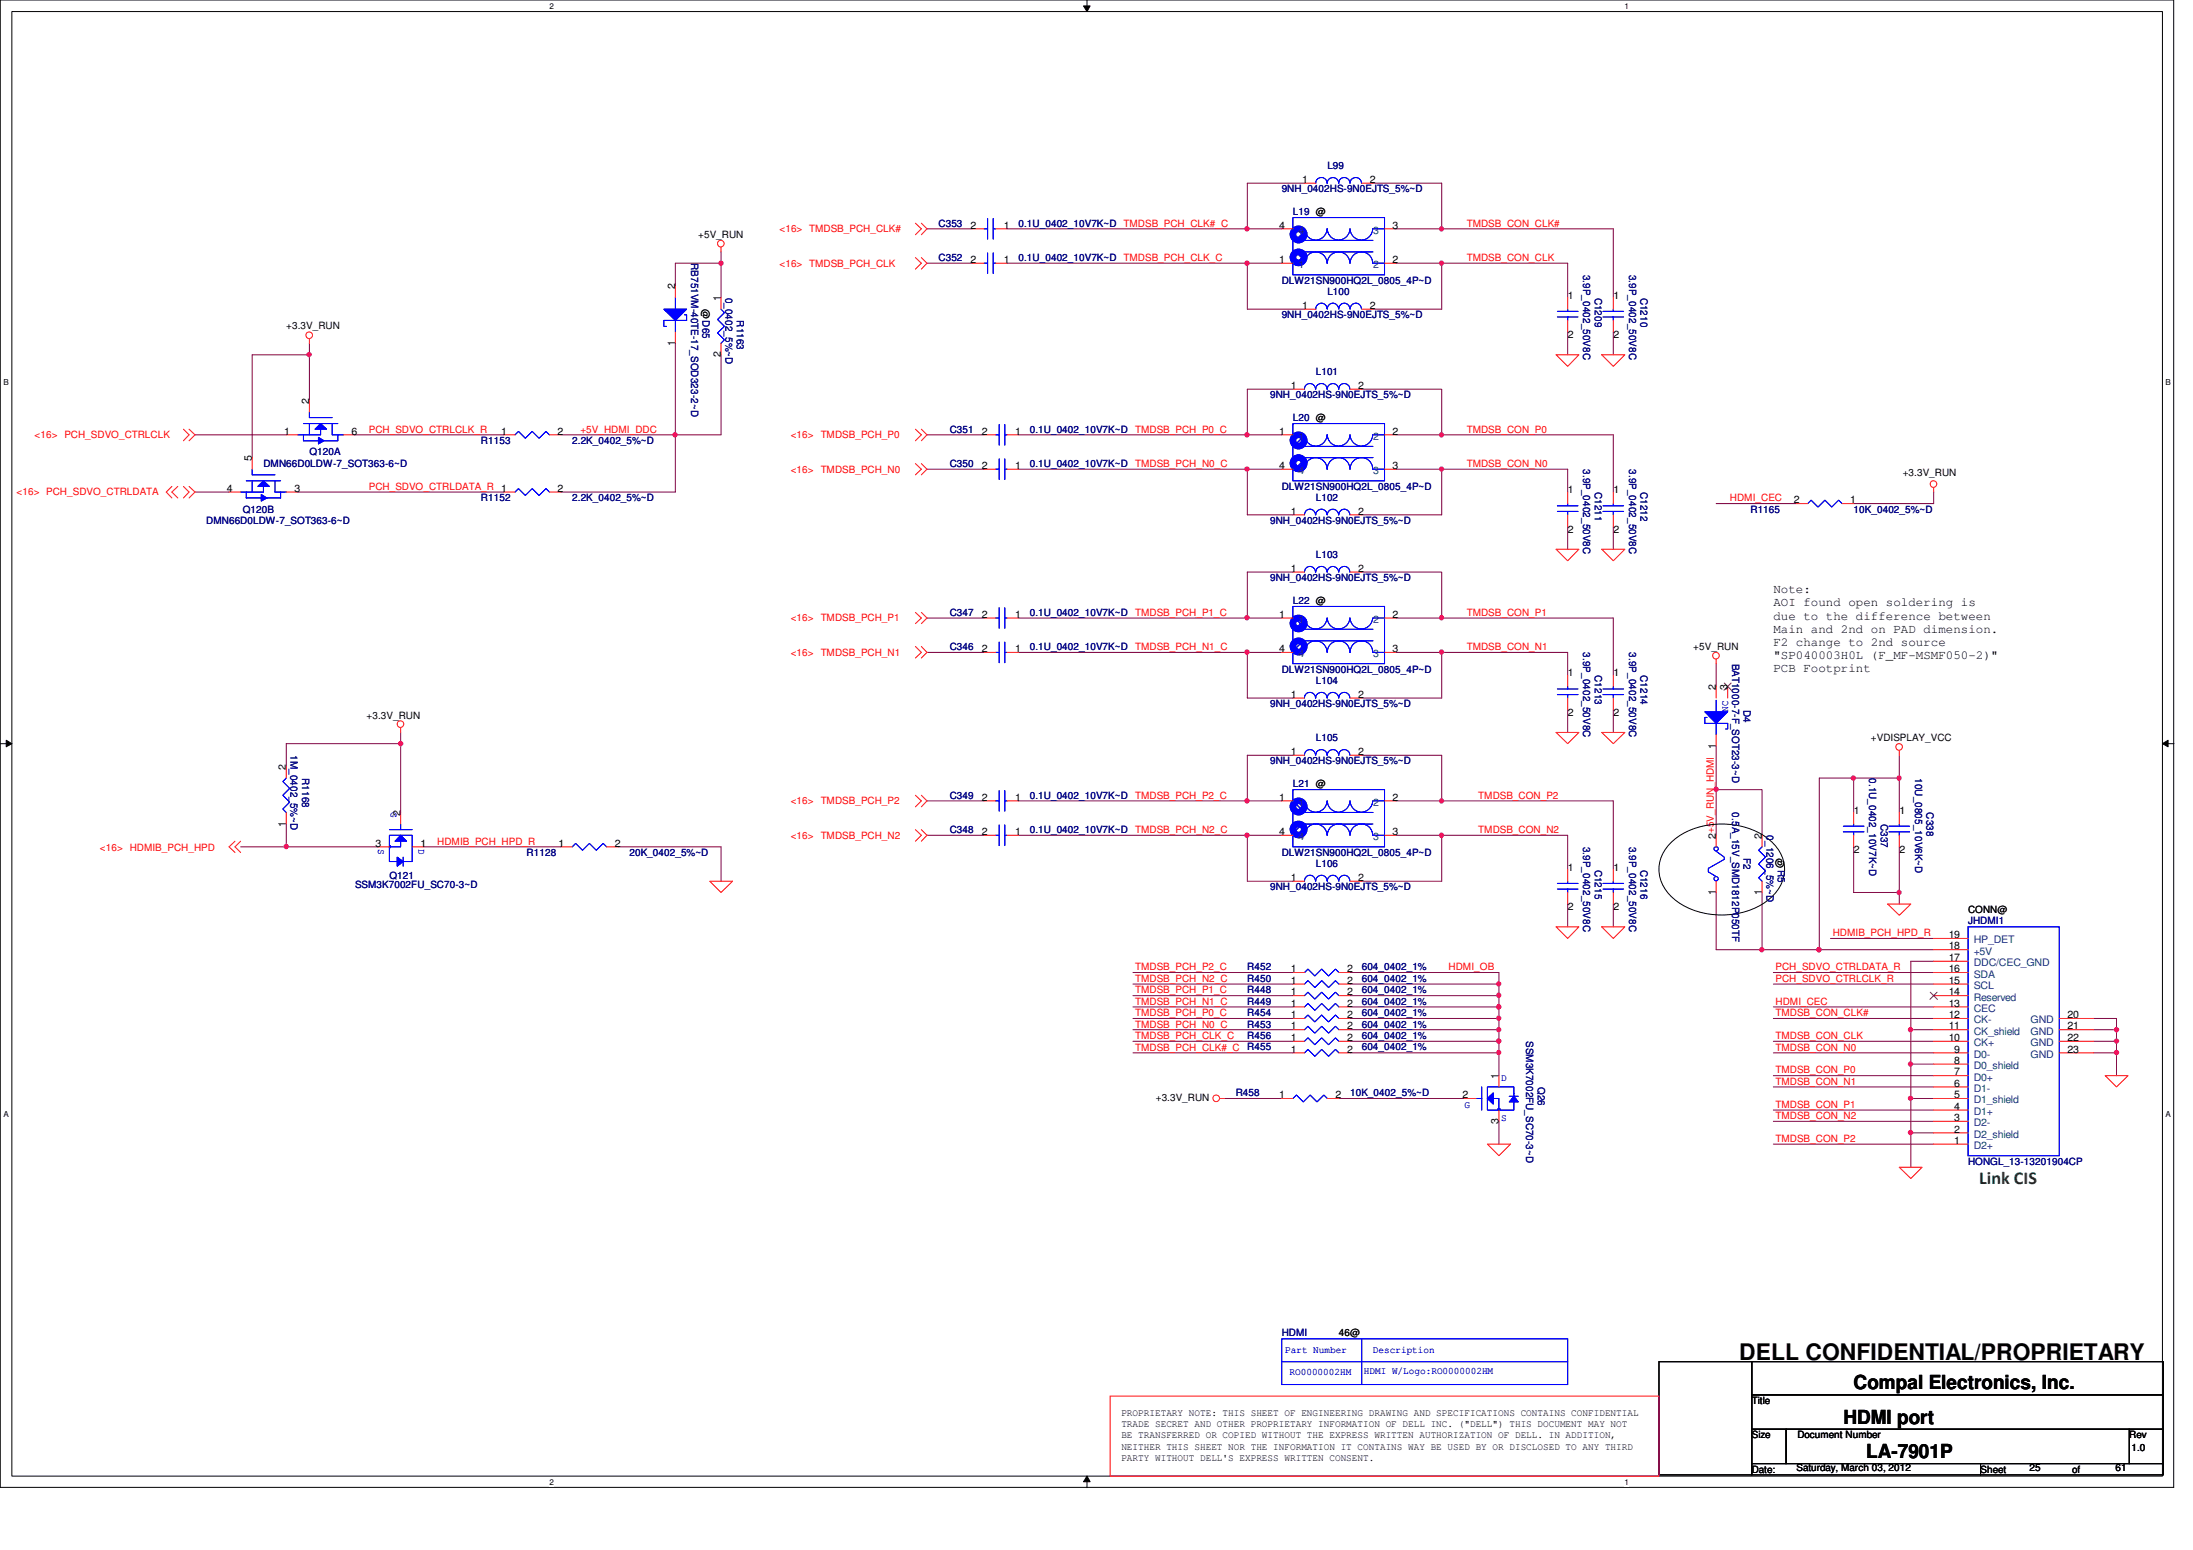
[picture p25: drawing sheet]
<svg xmlns="http://www.w3.org/2000/svg" width="297mm" height="210mm" viewBox="0 0 297 210" stroke-linecap="round" stroke-linejoin="round" font-family="sans-serif">
<defs><g id="words">
<text font-size="3.1" x="235.6" y="184.2">DELL CONFIDENTIAL/PROPRIETARY</text>
<g font-size="2.6">
<text x="251.1" y="188">Compal Electronics, Inc.</text>
<text x="249.7" y="192.9">HDMI port</text>
<text x="252.8" y="197.5">LA-7901P</text>
</g>
<text font-size="2.5" fill="#008000" x="268.1" y="160.4">Link CIS</text>
<g font-size="1.7">
<text x="240.2" y="80.3">Note:</text>
<text x="240.2" y="82.1">AOI found open soldering is</text>
<text x="240.2" y="83.9">due to the difference between</text>
<text x="240.2" y="85.7">Main and 2nd on PAD dimension.</text>
<text x="240.2" y="87.5">F2 change to 2nd source</text>
<text x="240.2" y="89.2">&quot;SP040003H0L (F_MF-MSMF050-2)&quot;</text>
<text x="240.2" y="91">PCB Footprint</text>
</g>
<g font-size="1.4" fill="#000080">
<text x="179.8" y="22.9">L99</text>
<text x="173.6" y="26">9NH_0402HS-9N0EJTS_5%~D</text>
<text x="175.1" y="29.1">L19 @</text>
<text x="93.6" y="35.6" transform="rotate(90 93.6 35.6)">RB751VM-40TE-17_SOD323-2~D</text>
<text x="127.1" y="35.3">C352</text>
<text x="127.1" y="30.7">C353</text>
<text x="138" y="35.3">0.1U_0402_10V7K~D TMDSB_PCH_CLK_C</text>
<text x="138" y="30.7">0.1U_0402_10V7K~D TMDSB_PCH_CLK#_C</text>
<text x="98.3" y="40.3" transform="rotate(90 98.3 40.3)">0_0402_5%~D</text>
<text x="173.6" y="38.4">DLW21SN900HQ2L_0805_4P~D</text>
<text x="179.8" y="40">L100</text>
<text x="214.5" y="37.2" transform="rotate(90 214.5 37.2)">3.9P_0402_50V8C</text>
<text x="216" y="40.3" transform="rotate(90 216 40.3)">C1209</text>
<text x="220.7" y="37.2" transform="rotate(90 220.7 37.2)">3.9P_0402_50V8C</text>
<text x="222.2" y="40.3" transform="rotate(90 222.2 40.3)">C1210</text>
<text x="99.8" y="43.4" transform="rotate(90 99.8 43.4)">R1163</text>
<text x="173.6" y="43.1">9NH_0402HS-9N0EJTS_5%~D</text>
<text x="172" y="53.9">9NH_0402HS-9N0EJTS_5%~D</text>
<text x="178.2" y="50.8">L101</text>
<text x="128.6" y="58.6">C351</text>
<text x="139.5" y="58.6">0.1U_0402_10V7K~D</text>
<text x="175.1" y="57">L20 @</text>
<text x="35.7" y="63.2">DMN66D0LDW-7_SOT363-6~D</text>
<text x="41.9" y="61.7">Q120A</text>
<text x="65.1" y="60.1">R1153</text>
<text x="77.5" y="60.1">2.2K_0402_5%~D</text>
<text x="128.6" y="63.2">C350</text>
<text x="139.5" y="63.2">0.1U_0402_10V7K~D</text>
<text x="214.5" y="63.5" transform="rotate(90 214.5 63.5)">3.9P_0402_50V8C</text>
<text x="220.7" y="63.5" transform="rotate(90 220.7 63.5)">3.9P_0402_50V8C</text>
<text x="27.9" y="71">DMN66D0LDW-7_SOT363-6~D</text>
<text x="32.9" y="69.4">Q120B</text>
<text x="65.1" y="67.9">R1152</text>
<text x="77.5" y="67.9">2.2K_0402_5%~D</text>
<text x="172" y="71">9NH_0402HS-9N0EJTS_5%~D</text>
<text x="173.6" y="66.3">DLW21SN900HQ2L_0805_4P~D</text>
<text x="178.2" y="67.9">L102</text>
<text x="216" y="66.6" transform="rotate(90 216 66.6)">C1211</text>
<text x="222.2" y="66.6" transform="rotate(90 222.2 66.6)">C1212</text>
<text x="237.1" y="69.4">R1165</text>
<text x="251.1" y="69.4">10K_0402_5%~D</text>
<text x="178.2" y="75.6">L103</text>
<text x="128.6" y="83.4">C347</text>
<text x="139.5" y="83.4">0.1U_0402_10V7K~D</text>
<text x="172" y="78.7">9NH_0402HS-9N0EJTS_5%~D</text>
<text x="175.1" y="81.8">L22 @</text>
<text x="128.6" y="88">C346</text>
<text x="139.5" y="88">0.1U_0402_10V7K~D</text>
<text x="214.5" y="88.3" transform="rotate(90 214.5 88.3)">3.9P_0402_50V8C</text>
<text x="220.7" y="88.3" transform="rotate(90 220.7 88.3)">3.9P_0402_50V8C</text>
<text x="234.6" y="89.9" transform="rotate(90 234.6 89.9)">BAT1000-7-F_SOT23-3~D</text>
<text x="172" y="95.8">9NH_0402HS-9N0EJTS_5%~D</text>
<text x="173.6" y="91.1">DLW21SN900HQ2L_0805_4P~D</text>
<text x="178.2" y="92.7">L104</text>
<text x="216" y="91.4" transform="rotate(90 216 91.4)">C1213</text>
<text x="222.2" y="91.4" transform="rotate(90 222.2 91.4)">C1214</text>
<text x="178.2" y="100.4">L105</text>
<text x="236.2" y="96.1" transform="rotate(90 236.2 96.1)">D4</text>
<text x="39.4" y="102.3" transform="rotate(90 39.4 102.3)">1M_0402_5%~D</text>
<text x="40.9" y="105.4" transform="rotate(90 40.9 105.4)">R1168</text>
<text x="172" y="103.5">9NH_0402HS-9N0EJTS_5%~D</text>
<text x="175.1" y="106.6">L21 @</text>
<text x="253.2" y="105.4" transform="rotate(90 253.2 105.4)">0.1U_0402_10V7K~D</text>
<text x="259.4" y="105.4" transform="rotate(90 259.4 105.4)">10U_0805_10V6K~D</text>
<text x="128.6" y="108.2">C349</text>
<text x="128.6" y="112.8">C348</text>
<text x="139.5" y="108.2">0.1U_0402_10V7K~D</text>
<text x="139.5" y="112.8">0.1U_0402_10V7K~D</text>
<text x="234.6" y="110" transform="rotate(90 234.6 110)">0.5A_15V_SMD1812P050TF</text>
<text x="239.3" y="113.1" transform="rotate(90 239.3 113.1)">0_1206_5%~D</text>
<text x="254.8" y="111.6" transform="rotate(90 254.8 111.6)">C337</text>
<text x="260.9" y="110" transform="rotate(90 260.9 110)">C338</text>
<text x="52.7" y="119">Q121</text>
<text x="71.3" y="115.9">R1128</text>
<text x="85.3" y="115.9">20K_0402_5%~D</text>
<text x="173.6" y="115.9">DLW21SN900HQ2L_0805_4P~D</text>
<text x="178.2" y="117.4">L106</text>
<text x="214.5" y="114.7" transform="rotate(90 214.5 114.7)">3.9P_0402_50V8C</text>
<text x="216" y="117.8" transform="rotate(90 216 117.8)">C1215</text>
<text x="220.7" y="114.7" transform="rotate(90 220.7 114.7)">3.9P_0402_50V8C</text>
<text x="222.2" y="117.8" transform="rotate(90 222.2 117.8)">C1216</text>
<text x="236.2" y="116.2" transform="rotate(90 236.2 116.2)">F2</text>
<text x="240.8" y="117.8" transform="rotate(90 240.8 117.8)">R5</text>
<text x="48.1" y="120.2">SSM3K7002FU_SC70-3~D</text>
<text x="172" y="120.6">9NH_0402HS-9N0EJTS_5%~D</text>
<text x="266.6" y="125.2">JHDMI1</text>
<text x="168.9" y="131.4">R452</text>
<text x="184.4" y="131.4">604_0402_1%</text>
<text x="168.9" y="134.5">R448</text>
<text x="168.9" y="137.6">R454</text>
<text x="168.9" y="136.1">R449</text>
<text x="168.9" y="132.9">R450</text>
<text x="184.4" y="134.5">604_0402_1%</text>
<text x="184.4" y="137.6">604_0402_1%</text>
<text x="184.4" y="136.1">604_0402_1%</text>
<text x="184.4" y="132.9">604_0402_1%</text>
<text x="168.9" y="139.1">R453</text>
<text x="168.9" y="142.2">R455</text>
<text x="168.9" y="140.7">R456</text>
<text x="184.4" y="139.1">604_0402_1%</text>
<text x="184.4" y="142.2">604_0402_1%</text>
<text x="184.4" y="140.7">604_0402_1%</text>
<text x="206.7" y="141" transform="rotate(90 206.7 141)">SSM3K7002FU_SC70-3~D</text>
<text x="167.4" y="148.4">R458</text>
<text x="182.9" y="148.4">10K_0402_5%~D</text>
<text x="208.3" y="147.2" transform="rotate(90 208.3 147.2)">Q26</text>
<text x="266.6" y="157.7">HONGL_13-13201904CP</text>
<text x="173.6" y="181">HDMI</text>
</g>
<g font-size="1.4">
<text x="176.4" y="24.8">1</text>
<text x="185.5" y="24.8">2</text>
<text x="94.6" y="32.2">+5V_RUN</text>
<text x="131.4" y="35.6">2</text>
<text x="131.4" y="30.9">2</text>
<text x="136" y="35.6">1</text>
<text x="136" y="30.9">1</text>
<text x="173.3" y="35.6">1</text>
<text x="173.3" y="30.9">4</text>
<text x="188.6" y="35.6">2</text>
<text x="188.6" y="30.9">3</text>
<text x="91.4" y="39.2" transform="rotate(-90 91.4 39.2)">2</text>
<text x="95.2" y="41.9" transform="rotate(90 95.2 41.9)">@D65</text>
<text x="97.6" y="40.8" transform="rotate(-90 97.6 40.8)">1</text>
<text x="176.4" y="41.8">1</text>
<text x="185.5" y="41.8">2</text>
<text x="212.4" y="40.5">1</text>
<text x="218.6" y="40.5">1</text>
<text x="38.8" y="44.6">+3.3V_RUN</text>
<text x="91.4" y="46.9" transform="rotate(-90 91.4 46.9)">1</text>
<text x="212.4" y="45.8">2</text>
<text x="218.6" y="45.8">2</text>
<text x="97.6" y="48.4" transform="rotate(-90 97.6 48.4)">2</text>
<text x="174.8" y="52.7">1</text>
<text x="184" y="52.7">2</text>
<text x="38.5" y="58.8">1</text>
<text x="41.9" y="54.7" transform="rotate(-90 41.9 54.7)">2</text>
<text x="47.6" y="58.8">6</text>
<text x="67.9" y="58.8">1</text>
<text x="75.5" y="58.8">2</text>
<text x="133" y="58.8">2</text>
<text x="137.5" y="58.8">1</text>
<text x="173.3" y="58.8">1</text>
<text x="188.6" y="58.8">2</text>
<text x="34.1" y="62.4" transform="rotate(-90 34.1 62.4)">5</text>
<text x="133" y="63.5">2</text>
<text x="137.5" y="63.5">1</text>
<text x="173.3" y="63.5">4</text>
<text x="188.6" y="63.5">3</text>
<text x="257.7" y="64.5">+3.3V_RUN</text>
<text x="30.7" y="66.6">4</text>
<text x="39.9" y="66.6">3</text>
<text x="75.5" y="66.6">2</text>
<text x="174.8" y="69.7">1</text>
<text x="184" y="69.7">2</text>
<text x="212.4" y="66.8">1</text>
<text x="218.6" y="66.8">1</text>
<text x="243" y="68.2">2</text>
<text x="250.6" y="68.2">1</text>
<text x="174.8" y="77.4">1</text>
<text x="184" y="77.4">2</text>
<text x="212.4" y="72.1">2</text>
<text x="218.6" y="72.1">2</text>
<text x="133" y="83.7">2</text>
<text x="137.5" y="83.7">1</text>
<text x="173.3" y="83.7">1</text>
<text x="188.6" y="83.7">2</text>
<text x="133" y="88.3">2</text>
<text x="137.5" y="88.3">1</text>
<text x="173.3" y="88.3">4</text>
<text x="188.6" y="88.3">3</text>
<text x="229.4" y="88">+5V_RUN</text>
<text x="174.8" y="94.5">1</text>
<text x="184" y="94.5">2</text>
<text x="212.4" y="91.6">1</text>
<text x="218.6" y="91.6">1</text>
<text x="232.4" y="93.4" transform="rotate(-90 232.4 93.4)">2</text>
<text x="234" y="93.4" transform="rotate(-90 234 93.4)">3</text>
<text x="49.7" y="97.3">+3.3V_RUN</text>
<text x="212.4" y="96.9">2</text>
<text x="218.6" y="96.9">2</text>
<text x="232.4" y="101.4" transform="rotate(-90 232.4 101.4)">1</text>
<text x="253.4" y="100.4">+VDISPLAY_VCC</text>
<text x="38.7" y="104.3" transform="rotate(-90 38.7 104.3)">2</text>
<text x="174.8" y="102.2">1</text>
<text x="184" y="102.2">2</text>
<text x="38.7" y="111.9" transform="rotate(-90 38.7 111.9)">1</text>
<text x="54.2" y="110.5" transform="rotate(-90 54.2 110.5)">2</text>
<text x="133" y="108.4">2</text>
<text x="133" y="113.1">2</text>
<text x="137.5" y="108.4">1</text>
<text x="137.5" y="113.1">1</text>
<text x="173.3" y="108.4">1</text>
<text x="173.3" y="113.1">4</text>
<text x="188.6" y="108.4">2</text>
<text x="188.6" y="113.1">3</text>
<text x="232.4" y="113.6" transform="rotate(-90 232.4 113.6)">2+5V_RUN_HDMI</text>
<text x="238.6" y="113.6" transform="rotate(-90 238.6 113.6)">2</text>
<text x="251.1" y="110.2">1</text>
<text x="257.3" y="110.2">1</text>
<text x="50.9" y="114.6">3</text>
<text x="56.9" y="114.6">1</text>
<text x="75.6" y="114.6">1</text>
<text x="83.3" y="114.6">2</text>
<text x="174.8" y="119.3">1</text>
<text x="184" y="119.3">2</text>
<text x="212.4" y="117.9">1</text>
<text x="218.6" y="117.9">1</text>
<text x="241.5" y="117.6" transform="rotate(-90 241.5 117.6)">@</text>
<text x="251.1" y="115.5">2</text>
<text x="257.3" y="115.5">2</text>
<text x="212.4" y="123.3">2</text>
<text x="218.6" y="123.3">2</text>
<text x="232.4" y="121.2" transform="rotate(-90 232.4 121.2)">1</text>
<text x="238.6" y="121.2" transform="rotate(-90 238.6 121.2)">1</text>
<text x="266.6" y="123.7">CONN@</text>
<text x="174.8" y="131.7">1</text>
<text x="182.5" y="131.7">2</text>
<text x="263.9" y="131.7">16</text>
<text x="263.9" y="130.1">17</text>
<text x="263.9" y="128.6">18</text>
<text x="263.9" y="127">19</text>
<text x="174.8" y="134.8">1</text>
<text x="174.8" y="137.9">1</text>
<text x="174.8" y="136.3">1</text>
<text x="174.8" y="133.2">1</text>
<text x="182.5" y="134.8">2</text>
<text x="182.5" y="137.9">2</text>
<text x="182.5" y="136.3">2</text>
<text x="182.5" y="133.2">2</text>
<text x="263.9" y="137.9">12</text>
<text x="263.9" y="136.3">13</text>
<text x="263.9" y="134.8">14</text>
<text x="263.9" y="133.2">15</text>
<text x="280" y="137.9">20</text>
<text x="174.8" y="139.4">1</text>
<text x="174.8" y="142.5">1</text>
<text x="174.8" y="141">1</text>
<text x="182.5" y="139.4">2</text>
<text x="182.5" y="142.5">2</text>
<text x="182.5" y="141">2</text>
<text x="263.9" y="141">10</text>
<text x="263.9" y="139.4">11</text>
<text x="264.7" y="142.5">9</text>
<text x="280" y="139.4">21</text>
<text x="280" y="141">22</text>
<text x="280" y="142.5">23</text>
<text x="156.5" y="149.1">+3.3V_RUN</text>
<text x="173.3" y="148.7">1</text>
<text x="180.9" y="148.7">2</text>
<text x="198.1" y="148.7">2</text>
<text x="203" y="146.1" transform="rotate(-90 203 146.1)">1</text>
<text x="264.7" y="148.7">5</text>
<text x="264.7" y="147.2">6</text>
<text x="264.7" y="145.6">7</text>
<text x="264.7" y="144.1">8</text>
<text x="203" y="152.2" transform="rotate(-90 203 152.2)">3</text>
<text x="264.7" y="154.9">1</text>
<text x="264.7" y="153.4">2</text>
<text x="264.7" y="151.8">3</text>
<text x="264.7" y="150.3">4</text>
<text x="181.4" y="181">46@</text>
<text x="151.9" y="191.7">PROPRIETARY NOTE: THIS SHEET OF ENGINEERING DRAWING AND SPECIFICATIONS CONTAINS CONFIDENTIAL</text>
<text x="237.3" y="190.1">Title</text>
<text x="151.9" y="193.3">TRADE SECRET AND OTHER PROPRIETARY INFORMATION OF DELL INC. (&quot;DELL&quot;) THIS DOCUMENT MAY NOT</text>
<text x="151.9" y="194.8">BE TRANSFERRED OR COPIED WITHOUT THE EXPRESS WRITTEN AUTHORIZATION OF DELL. IN ADDITION,</text>
<text x="151.9" y="196.3">NEITHER THIS SHEET NOR THE INFORMATION IT CONTAINS WAY BE USED BY OR DISCLOSED TO ANY THIRD</text>
<text x="151.9" y="197.8">PARTY WITHOUT DELL'S EXPRESS WRITTEN CONSENT.</text>
<text x="237.3" y="194.8">Size</text>
<text x="243.5" y="194.8">Document Number</text>
<text x="288.4" y="194.8">Rev</text>
<text x="288.7" y="196.5">1.0</text>
<text x="237.3" y="199.4">Date:</text>
<text x="243.3" y="199.3">Saturday, March 03, 2012</text>
<text x="268.3" y="199.4">Sheet</text>
<text x="274.9" y="199.3">25</text>
<text x="280.7" y="199.4">of</text>
<text x="286.6" y="199.3">61</text>
</g>
<g font-size="1.4" fill="#f00">
<text x="105.6" y="31.5">&lt;16&gt; TMDSB_PCH_CLK#</text>
<text x="198.7" y="35.3">TMDSB_CON_CLK</text>
<text x="198.7" y="30.7">TMDSB_CON_CLK#</text>
<text x="105.6" y="36.1">&lt;16&gt; TMDSB_PCH_CLK</text>
<text x="4.7" y="59.4">&lt;16&gt; PCH_SDVO_CTRLCLK</text>
<text x="49.9" y="58.6">PCH_SDVO_CTRLCLK_R</text>
<text x="78.6" y="58.6">+5V_HDMI_DDC</text>
<text x="107.1" y="59.4">&lt;16&gt;</text>
<text x="111.2" y="59.4">TMDSB_PCH_P0</text>
<text x="153.8" y="58.6">TMDSB_PCH_P0_C</text>
<text x="198.7" y="58.6">TMDSB_CON_P0</text>
<text x="107.1" y="64">&lt;16&gt;</text>
<text x="111.2" y="64">TMDSB_PCH_N0</text>
<text x="153.8" y="63.2">TMDSB_PCH_N0_C</text>
<text x="198.7" y="63.2">TMDSB_CON_N0</text>
<text x="2.2" y="67.1">&lt;16&gt; PCH_SDVO_CTRLDATA</text>
<text x="49.9" y="66.3">PCH_SDVO_CTRLDATA_R 1</text>
<text x="234.3" y="67.9">HDMI_CEC</text>
<text x="153.8" y="83.4">TMDSB_PCH_P1_C</text>
<text x="198.7" y="83.4">TMDSB_CON_P1</text>
<text x="107.1" y="88.8">&lt;16&gt;</text>
<text x="107.1" y="84.2">&lt;16&gt;</text>
<text x="111.2" y="88.8">TMDSB_PCH_N1</text>
<text x="111.2" y="84.2">TMDSB_PCH_P1</text>
<text x="153.8" y="88.1">TMDSB_PCH_N1_C</text>
<text x="198.7" y="88.1">TMDSB_CON_N1</text>
<text x="107.1" y="113.6">&lt;16&gt;</text>
<text x="107.1" y="108.9">&lt;16&gt;</text>
<text x="111.2" y="113.6">TMDSB_PCH_N2</text>
<text x="111.2" y="108.9">TMDSB_PCH_P2</text>
<text x="153.8" y="112.8">TMDSB_PCH_N2_C</text>
<text x="153.8" y="108.2">TMDSB_PCH_P2_C</text>
<text x="200.2" y="112.8">TMDSB_CON_N2</text>
<text x="200.2" y="108.2">TMDSB_CON_P2</text>
<text x="13.5" y="115.3">&lt;16&gt; HDMIB_PCH_HPD</text>
<text x="59.2" y="114.4">HDMIB_PCH_HPD_R</text>
<text x="153.8" y="131.4">TMDSB_PCH_P2_C</text>
<text x="196.2" y="131.4">HDMI_OB</text>
<text x="240.5" y="131.4">PCH_SDVO_CTRLDATA_R</text>
<text x="248.2" y="126.8">HDMIB_PCH_HPD_R</text>
<text x="153.8" y="133">TMDSB_PCH_N2_C</text>
<text x="153.8" y="136.1">TMDSB_PCH_N1_C</text>
<text x="153.8" y="134.5">TMDSB_PCH_P1_C</text>
<text x="153.8" y="137.6">TMDSB_PCH_P0_C</text>
<text x="240.5" y="137.6">TMDSB_CON_CLK#</text>
<text x="240.5" y="133">PCH_SDVO_CTRLCLK_R</text>
<text x="240.5" y="136.1">HDMI_CEC</text>
<text x="153.8" y="139.1">TMDSB_PCH_N0_C</text>
<text x="153.8" y="142.3">TMDSB_PCH_CLK#_C</text>
<text x="153.8" y="140.7">TMDSB_PCH_CLK_C</text>
<text x="240.5" y="142.3">TMDSB_CON_N0</text>
<text x="240.5" y="140.7">TMDSB_CON_CLK</text>
<text x="240.5" y="145.4">TMDSB_CON_P0</text>
<text x="240.5" y="146.9">TMDSB_CON_N1</text>
<text x="240.5" y="150">TMDSB_CON_P1</text>
<text x="240.5" y="154.6">TMDSB_CON_P2</text>
<text x="240.5" y="151.6">TMDSB_CON_N2</text>
</g>
<g font-size="1.4" fill="#004080">
<text x="175.9" y="31.7">4</text>
<text x="186" y="31.7">3</text>
<text x="175.9" y="36.3">1</text>
<text x="186" y="36.3">2</text>
<text x="175.9" y="59.6">1</text>
<text x="186" y="59.6">2</text>
<text x="175.9" y="64.2">4</text>
<text x="186" y="64.2">3</text>
<text x="175.9" y="84.4">1</text>
<text x="175.9" y="89">4</text>
<text x="186" y="84.4">2</text>
<text x="186" y="89">3</text>
<text x="175.9" y="109.1">1</text>
<text x="175.9" y="113.8">4</text>
<text x="186" y="109.1">2</text>
<text x="186" y="113.8">3</text>
<text x="267.3" y="130.9">DDC/CEC_GND</text>
<text x="267.3" y="129.3">+5V</text>
<text x="267.3" y="127.8">HP_DET</text>
<text x="267.3" y="137">CEC</text>
<text x="267.3" y="135.5">Reserved</text>
<text x="267.3" y="133.9">SCL</text>
<text x="267.3" y="132.4">SDA</text>
<text x="267.3" y="143.3">D0-</text>
<text x="267.3" y="141.7">CK+</text>
<text x="267.3" y="140.1">CK_shield</text>
<text x="267.3" y="138.6">CK-</text>
<text x="275" y="138.6">GND</text>
<text x="275" y="140.1">GND</text>
<text x="275" y="141.7">GND</text>
<text x="275" y="143.3">GND</text>
<text x="267.3" y="149.4">D1_shield</text>
<text x="267.3" y="147.9">D1-</text>
<text x="267.3" y="146.3">D0+</text>
<text x="267.3" y="144.8">D0_shield</text>
<text x="267.3" y="155.6">D2+</text>
<text x="267.3" y="154.1">D2_shield</text>
<text x="267.3" y="152.5">D2-</text>
<text x="267.3" y="151">D1+</text>
</g>
<g font-size="1.4" fill="#00f">
<text x="234.1" y="96.4" transform="rotate(-90 234.1 96.4)">NC</text>
<text x="53" y="110" transform="rotate(90 53 110)">G</text>
<text x="51.2" y="115" transform="rotate(90 51.2 115)">S</text>
<text x="56.7" y="115" transform="rotate(90 56.7 115)">D</text>
<text x="203.3" y="146.3">D</text>
<text x="198.4" y="150.1">G</text>
<text x="203.3" y="151.8">S</text>
<text x="174.1" y="183.2">Part Number</text>
<text x="186" y="183.2">Description</text>
<text x="174.7" y="186.1">RO0000002HM</text>
<text x="184.7" y="186">HDMI W/Logo:RO0000002HM</text>
</g>
<g font-size="1.1">
<text x="74.4" y="1.2">2</text>
<text x="220" y="1.2">1</text>
<text x=".5" y="52.1">B</text>
<text x="293.3" y="52.1">B</text>
<text x=".5" y="151.3">A</text>
<text x="293.3" y="151.3">A</text>
<text x="74.4" y="201.1">2</text>
<text x="220" y="201.1">1</text>
</g>
</g></defs>
<path d="M0 0h294.4v201.4h-294.4zM1.6 1.6h291.3v198.3h-291.3z" fill="none" stroke="#000" stroke-width=".14"/>
<g fill="#fff">
<path d="M74.4 .2h.6v1.2h-.6z"/>
<path d="M74.4 200.1h.6v1.2h-.6z"/>
</g>
<path d="M146.8 .8h.9l-.5 .8zM147.2 0v1.6M147.2 199.9l.5 .8h-.9zM147.2 199.9v1.6" fill="none" stroke="#000" stroke-width=".14"/>
<path d="M146.8 .8h.9l-.5 .8zM147.2 199.9l.5 .8h-.9z" fill="#000"/>
<g fill="#fff">
<path d="M220 .2h.6v1.2h-.6z"/>
<path d="M220 200.1h.6v1.2h-.6z"/>
<path d="M.5 51.1h.7v1.2h-.7z"/>
<path d="M293.3 51.1h.7v1.2h-.7z"/>
<path d="M.5 150.3h.7v1.2h-.7z"/>
<path d="M293.3 150.3h.7v1.2h-.7z"/>
</g>
<path d="M0 100.7h1.6M.8 100.2l.8 .5-.8 .4zM292.9 100.7l.8-.5v.9zM292.9 100.7h1.6" fill="none" stroke="#000" stroke-width=".14"/>
<path d="M.8 100.2l.8 .5-.8 .4zM292.9 100.7l.8-.5v.9z" fill="#000"/>
<path d="M251.1 114.7v6.2M257.3 102.3v3.1" fill="none" stroke="#800040" stroke-width=".14"/>
<circle cx="257.2" cy="105.4" r=".29" fill="#f0f"/>
<circle cx="257.2" cy="105.4" r=".29" fill="none" stroke="#f0f" stroke-width=".14"/>
<path d="M257.3 105.4v4.6M257.3 120.9v1.5" fill="none" stroke="#800040" stroke-width=".14"/>
<circle cx="257.2" cy="120.9" r=".29" fill="#f0f"/>
<circle cx="257.2" cy="120.9" r=".29" fill="none" stroke="#f0f" stroke-width=".14"/>
<path d="M251.1 105.4h6.2" fill="none" stroke="#800040" stroke-width=".14"/>
<circle cx="251" cy="105.4" r=".3" fill="#f0f"/>
<circle cx="251" cy="105.4" r=".3" fill="none" stroke="#f0f" stroke-width=".14"/>
<path d="M251.1 105.4v4.6M261.9 139.4h-3.1v4.7" fill="none" stroke="#800040" stroke-width=".14"/>
<circle cx="258.8" cy="139.4" r=".3" fill="#f0f"/>
<circle cx="258.8" cy="139.4" r=".3" fill="none" stroke="#f0f" stroke-width=".14"/>
<path d="M261.9 144.1h-3.1v4.7" fill="none" stroke="#800040" stroke-width=".14"/>
<circle cx="258.8" cy="144.1" r=".3" fill="#f0f"/>
<circle cx="258.8" cy="144.1" r=".3" fill="none" stroke="#f0f" stroke-width=".14"/>
<path d="M258.8 153.4v4.7M258.8 148.8h3.1" fill="none" stroke="#800040" stroke-width=".14"/>
<circle cx="258.8" cy="153.4" r=".3" fill="#f0f"/>
<circle cx="258.8" cy="153.4" r=".3" fill="none" stroke="#f0f" stroke-width=".14"/>
<path d="M261.9 130.2h-3.1v9.2M258.8 148.8v4.6h3.1" fill="none" stroke="#800040" stroke-width=".14"/>
<circle cx="258.8" cy="148.7" r=".29" fill="#f0f"/>
<circle cx="258.8" cy="148.7" r=".29" fill="none" stroke="#f0f" stroke-width=".14"/>
<path d="M246.4 128.6h15.5" fill="none" stroke="#800040" stroke-width=".14"/>
<circle cx="246.4" cy="128.6" r=".3" fill="#f0f"/>
<circle cx="246.4" cy="128.6" r=".3" fill="none" stroke="#f0f" stroke-width=".14"/>
<g fill="none" stroke="#800040" stroke-width=".14">
<path d="M246.4 105.4v23.2M153.5 133.3h21.6M153.5 131.7h21.6M182.9 131.7h20.1M182.9 133.3h20.1M240.2 137.9h21.7M240.2 131.7h21.7M240.2 133.3h21.7M240.2 136.4h21.7M247.9 127.1h14M181.4 148.8h17M240.2 150.3h21.7"/>
<path d="M240.2 142.6h21.7M240.2 145.7h21.7M240.2 154.9h21.7M240.2 147.2h21.7M240.2 141h21.7M240.2 151.8h21.7"/>
</g>
<circle cx="203" cy="133.2" r=".29" fill="#f0f"/>
<circle cx="203" cy="133.2" r=".29" fill="none" stroke="#f0f" stroke-width=".14"/>
<path d="M203 136.4v1.5" fill="none" stroke="#800040" stroke-width=".14"/>
<circle cx="203" cy="136.4" r=".29" fill="#f0f"/>
<circle cx="203" cy="136.4" r=".29" fill="none" stroke="#f0f" stroke-width=".14"/>
<path d="M203 141v1.6" fill="none" stroke="#800040" stroke-width=".14"/>
<circle cx="203" cy="141" r=".29" fill="#f0f"/>
<circle cx="203" cy="141" r=".29" fill="none" stroke="#f0f" stroke-width=".14"/>
<path d="M153.5 136.4h21.6M153.5 134.8h21.6M182.9 136.4h20.1M203 131.7v1.6M203 151.8v3.1" fill="none" stroke="#800040" stroke-width=".14"/>
<circle cx="203" cy="136.4" r=".29" fill="#f0f"/>
<circle cx="203" cy="136.4" r=".29" fill="none" stroke="#f0f" stroke-width=".14"/>
<path d="M182.9 134.8h20.1" fill="none" stroke="#800040" stroke-width=".14"/>
<circle cx="203" cy="134.8" r=".29" fill="#f0f"/>
<circle cx="203" cy="134.8" r=".29" fill="none" stroke="#f0f" stroke-width=".14"/>
<path d="M153.5 139.4h21.6M153.5 137.9h21.6M182.9 137.9h20.1v3.1M203 133.3v3.1M165.9 148.8h7.7M203 142.6v3.1" fill="none" stroke="#800040" stroke-width=".14"/>
<circle cx="203" cy="137.9" r=".29" fill="#f0f"/>
<circle cx="203" cy="137.9" r=".29" fill="none" stroke="#f0f" stroke-width=".14"/>
<path d="M182.9 139.4h20.1" fill="none" stroke="#800040" stroke-width=".14"/>
<circle cx="203" cy="139.4" r=".29" fill="#f0f"/>
<circle cx="203" cy="139.4" r=".29" fill="none" stroke="#f0f" stroke-width=".14"/>
<path d="M153.5 142.6h21.6M182.9 142.6h20.1" fill="none" stroke="#800040" stroke-width=".14"/>
<circle cx="203" cy="142.5" r=".29" fill="#f0f"/>
<circle cx="203" cy="142.5" r=".29" fill="none" stroke="#f0f" stroke-width=".14"/>
<path d="M182.9 141h20.1" fill="none" stroke="#800040" stroke-width=".14"/>
<circle cx="203" cy="141" r=".29" fill="#f0f"/>
<circle cx="203" cy="141" r=".29" fill="none" stroke="#f0f" stroke-width=".14"/>
<path d="M97.7 35.6v4.7M83.7 114.7h14v4.6M153.5 141h21.6" fill="none" stroke="#800040" stroke-width=".14"/>
<circle cx="97.7" cy="35.6" r=".3" fill="#f0f"/>
<circle cx="97.7" cy="35.6" r=".3" fill="none" stroke="#f0f" stroke-width=".14"/>
<path d="M41.9 46.5v1.5M38.8 111.6v3.1h-6.2" fill="none" stroke="#800040" stroke-width=".14"/>
<circle cx="41.9" cy="48" r=".29" fill="#f0f"/>
<circle cx="41.9" cy="48" r=".29" fill="none" stroke="#f0f" stroke-width=".14"/>
<path d="M26.4 58.9h12.4M34.2 48v14M41.9 48v6.2M48.1 58.9h20.1M97.7 48v10.9h-6.2M26.4 66.6h4.6M40.3 66.6h27.9M38.8 100.7h15.5v9.3" fill="none" stroke="#800040" stroke-width=".14"/>
<circle cx="54.3" cy="100.7" r=".3" fill="#f0f"/>
<circle cx="54.3" cy="100.7" r=".3" fill="none" stroke="#f0f" stroke-width=".14"/>
<path d="M91.5 46.5v12.4M38.8 100.7v3.1" fill="none" stroke="#800040" stroke-width=".14"/>
<circle cx="91.4" cy="58.9" r=".3" fill="#f0f"/>
<circle cx="91.4" cy="58.9" r=".3" fill="none" stroke="#f0f" stroke-width=".14"/>
<path d="M76 58.9h15.5v7.7h-15.5M232.4 68.2h10.9M261.9 66.6v1.6h-10.8M38.8 114.7h12.4M57.4 114.7h18.6" fill="none" stroke="#800040" stroke-width=".14"/>
<circle cx="38.8" cy="114.6" r=".3" fill="#f0f"/>
<circle cx="38.8" cy="114.6" r=".3" fill="none" stroke="#f0f" stroke-width=".14"/>
<path d="M91.5 35.6v3.1M54.3 99.2v1.5M286.7 141v1.6" fill="none" stroke="#800040" stroke-width=".14"/>
<circle cx="286.7" cy="141" r=".29" fill="#f0f"/>
<circle cx="286.7" cy="141" r=".29" fill="none" stroke="#f0f" stroke-width=".14"/>
<path d="M283.6 137.9h3.1v1.5M283.6 139.4h3.1M286.7 139.4v1.6" fill="none" stroke="#800040" stroke-width=".14"/>
<circle cx="286.7" cy="139.4" r=".3" fill="#f0f"/>
<circle cx="286.7" cy="139.4" r=".3" fill="none" stroke="#f0f" stroke-width=".14"/>
<path d="M283.6 141h3.1M286.7 142.6v3.1" fill="none" stroke="#800040" stroke-width=".14"/>
<circle cx="286.7" cy="142.5" r=".3" fill="#f0f"/>
<circle cx="286.7" cy="142.5" r=".3" fill="none" stroke="#f0f" stroke-width=".14"/>
<path d="M232.4 106.9h6.3v6.2M283.6 142.6h3.1" fill="none" stroke="#800040" stroke-width=".14"/>
<circle cx="232.4" cy="106.9" r=".3" fill="#f0f"/>
<circle cx="232.4" cy="106.9" r=".3" fill="none" stroke="#f0f" stroke-width=".14"/>
<path d="M232.4 89.9v3.1M232.4 106.9v6.2M232.4 120.9v7.7M238.7 120.9v7.7h7.7" fill="none" stroke="#800040" stroke-width=".14"/>
<circle cx="246.4" cy="128.6" r=".3" fill="#f0f"/>
<circle cx="246.4" cy="128.6" r=".3" fill="none" stroke="#f0f" stroke-width=".14"/>
<circle cx="238.6" cy="128.6" r=".3" fill="#f0f"/>
<circle cx="238.6" cy="128.6" r=".3" fill="none" stroke="#f0f" stroke-width=".14"/>
<path d="M97.7 34.1v1.5h-6.2M34.2 48h7.7M184.4 52.7h10.9v6.2h-6.2M195.3 83.7h23.2M232.4 101v5.9M246.4 105.4h4.7M257.3 114.7v6.2h-6.2M232.4 128.6h6.3" fill="none" stroke="#800040" stroke-width=".14"/>
<circle cx="195.2" cy="83.6" r=".29" fill="#f0f"/>
<circle cx="195.2" cy="83.6" r=".29" fill="none" stroke="#f0f" stroke-width=".14"/>
<path d="M184.4 77.5h10.9v6.2M195.3 113.1h17" fill="none" stroke="#800040" stroke-width=".14"/>
<circle cx="195.2" cy="113.1" r=".29" fill="#f0f"/>
<circle cx="195.2" cy="113.1" r=".29" fill="none" stroke="#f0f" stroke-width=".14"/>
<path d="M195.3 63.5v6.2h-10.9M195.3 113.1v6.2h-10.9" fill="none" stroke="#800040" stroke-width=".14"/>
<circle cx="195.2" cy="63.5" r=".29" fill="#f0f"/>
<circle cx="195.2" cy="63.5" r=".29" fill="none" stroke="#f0f" stroke-width=".14"/>
<path d="M168.9 31h4.7M195.3 24.8v6.2M168.9 77.5h6.2M168.9 69.7h6.2M168.9 94.5h6.2M168.9 119.3h6.2M184.4 102.3h10.9v6.2h23.2" fill="none" stroke="#800040" stroke-width=".14"/>
<circle cx="195.2" cy="108.5" r=".29" fill="#f0f"/>
<circle cx="195.2" cy="108.5" r=".29" fill="none" stroke="#f0f" stroke-width=".14"/>
<path d="M168.9 24.8v6.2" fill="none" stroke="#800040" stroke-width=".14"/>
<circle cx="168.9" cy="31" r=".3" fill="#f0f"/>
<circle cx="168.9" cy="31" r=".3" fill="none" stroke="#f0f" stroke-width=".14"/>
<path d="M168.9 24.8h7.8M212.3 88.3h-17v6.2" fill="none" stroke="#800040" stroke-width=".14"/>
<circle cx="195.2" cy="88.3" r=".29" fill="#f0f"/>
<circle cx="195.2" cy="88.3" r=".29" fill="none" stroke="#f0f" stroke-width=".14"/>
<path d="M125.6 35.6h6.1M136.4 35.6h32.5v6.3h7.8M189.1 31h6.2M189.1 35.6h6.2v6.3M212.3 63.5v3.1M125.6 83.7h7.7M189.1 88.3h6.2M138 113.1h30.9v6.2M168.9 113.1h4.7M189.1 113.1h6.2" fill="none" stroke="#800040" stroke-width=".14"/>
<circle cx="168.9" cy="113.1" r=".3" fill="#f0f"/>
<circle cx="168.9" cy="113.1" r=".3" fill="none" stroke="#f0f" stroke-width=".14"/>
<path d="M136.4 31h32.5M168.9 35.6h4.7M168.9 108.5h4.7" fill="none" stroke="#800040" stroke-width=".14"/>
<circle cx="168.9" cy="35.6" r=".3" fill="#f0f"/>
<circle cx="168.9" cy="35.6" r=".3" fill="none" stroke="#f0f" stroke-width=".14"/>
<path d="M168.9 77.5v6.2" fill="none" stroke="#800040" stroke-width=".14"/>
<circle cx="168.9" cy="83.6" r=".3" fill="#f0f"/>
<circle cx="168.9" cy="83.6" r=".3" fill="none" stroke="#f0f" stroke-width=".14"/>
<path d="M168.9 52.7v6.2M125.6 88.3h7.7M138 83.7h30.9M212.3 96.1v3.1M218.5 96.1v3.1" fill="none" stroke="#800040" stroke-width=".14"/>
<circle cx="168.9" cy="58.9" r=".3" fill="#f0f"/>
<circle cx="168.9" cy="58.9" r=".3" fill="none" stroke="#f0f" stroke-width=".14"/>
<path d="M138 58.9h35.6M168.9 63.5h4.7M212.3 71.3v3.1M218.5 71.3v3.1M138 88.3h30.9v6.2" fill="none" stroke="#800040" stroke-width=".14"/>
<circle cx="168.9" cy="63.5" r=".29" fill="#f0f"/>
<circle cx="168.9" cy="63.5" r=".29" fill="none" stroke="#f0f" stroke-width=".14"/>
<path d="M212.3 35.6v4.7M125.6 58.9h7.7M212.3 45v3M218.5 45v3M218.5 83.7v7.7M125.6 113.1h7.7M168.9 102.3v6.2M218.5 108.5v9.3" fill="none" stroke="#800040" stroke-width=".14"/>
<circle cx="168.9" cy="108.5" r=".3" fill="#f0f"/>
<circle cx="168.9" cy="108.5" r=".3" fill="none" stroke="#f0f" stroke-width=".14"/>
<path d="M195.3 35.6h17M218.5 31v9.3M168.9 52.7h6.2M186 41.9h9.3M218.5 58.9v7.7M125.6 63.5h7.7M212.3 88.3v3.1M125.6 108.5h7.7M138 108.5h30.9M212.3 122.4v3.1M218.5 122.4v3.1" fill="none" stroke="#800040" stroke-width=".14"/>
<circle cx="195.2" cy="35.6" r=".29" fill="#f0f"/>
<circle cx="195.2" cy="35.6" r=".29" fill="none" stroke="#f0f" stroke-width=".14"/>
<path d="M168.9 83.7h4.7M168.9 88.3h4.7" fill="none" stroke="#800040" stroke-width=".14"/>
<circle cx="168.9" cy="88.3" r=".3" fill="#f0f"/>
<circle cx="168.9" cy="88.3" r=".3" fill="none" stroke="#f0f" stroke-width=".14"/>
<path d="M125.6 31h6.1M195.3 58.9h23.2M189.1 108.5h6.2" fill="none" stroke="#800040" stroke-width=".14"/>
<circle cx="195.2" cy="58.9" r=".29" fill="#f0f"/>
<circle cx="195.2" cy="58.9" r=".29" fill="none" stroke="#f0f" stroke-width=".14"/>
<path d="M195.3 31h23.2" fill="none" stroke="#800040" stroke-width=".14"/>
<circle cx="195.2" cy="31" r=".29" fill="#f0f"/>
<circle cx="195.2" cy="31" r=".29" fill="none" stroke="#f0f" stroke-width=".14"/>
<path d="M186 24.8h9.3M138 63.5h30.9v6.2M189.1 63.5h23.2M184.4 94.5h10.9M189.1 83.7h6.2M168.9 102.3h6.2M212.3 113.1v4.7" fill="none" stroke="#800040" stroke-width=".14"/>
<g fill="none" stroke="#f00" stroke-width=".14">
<path d="M97.7 33.5v.6M124 30.2l.8 .8-.8 .8M124 34.9l.8 .7-.8 .8M124.8 30.2l.8 .8-.8 .8M124.8 34.9l.8 .7-.8 .8M24.8 58.1l.8 .8-.8 .8M25.6 58.1l.8 .8-.8 .8M41.9 45.9v.6M68.2 58.9h1.6M74.4 58.9h1.6M124 58.1l.8 .8-.8 .8M124.8 58.1l.8 .8-.8 .8"/>
<path d="M210.8 48h3.1l-1.6 1.6zM212.3 40.3v1.6M212.3 43.4v1.6M217 48h3.1l-1.6 1.6zM23.3 65.9l-.8 .7 .8 .8M24.1 65.9l-.8 .7 .8 .8M24.8 65.9l.8 .7-.8 .8M25.6 65.9l.8 .7-.8 .8M124 62.8l.8 .7-.8 .8M124.8 62.8l.8 .7-.8 .8M210.8 74.4h3.1l-1.6 1.5zM217 74.4h3.1l-1.6 1.5z"/>
<path d="M261.9 66v.6M54.3 98.6v.6M124 87.5l.8 .8-.8 .8M124 82.9l.8 .8-.8 .8M124.8 87.5l.8 .8-.8 .8M124.8 82.9l.8 .8-.8 .8M210.8 99.2h3.1l-1.6 1.5zM217 99.2h3.1l-1.6 1.5zM232.4 89.3v.6M31.8 113.9l-.8 .8 .8 .7M32.6 113.9l-.8 .8 .8 .7M38.8 103.8v1.6"/>
<path d="M38.8 110v1.6M96.1 119.3h3.1l-1.5 1.6zM124 112.4l.8 .7-.8 .8M124 107.7l.8 .8-.8 .8M124.8 112.4l.8 .7-.8 .8M124.8 107.7l.8 .8-.8 .8M257.3 101.6v.7M175.1 134.8h1.6M181.4 134.8h1.5M210.8 125.5h3.1l-1.6 1.6zM217 125.5h3.1l-1.6 1.6zM255.7 122.4h3.1l-1.5 1.6z"/>
<path d="M165.2 148.8h.7M201.5 154.9h3.1l-1.6 1.6zM257.3 158.1h3l-1.5 1.5zM285.2 145.7h3l-1.5 1.5zM150.4 189.1h74.3v10.8h-74.3z"/>
<circle cx="97.6" cy="33" r=".45"/>
<circle cx="41.9" cy="45.4" r=".45"/>
<circle cx="261.9" cy="65.5" r=".45"/>
<circle cx="54.2" cy="98.1" r=".45"/>
<circle cx="232.4" cy="88.8" r=".45"/>
<circle cx="257.2" cy="101.2" r=".45"/>
<circle cx="164.7" cy="148.7" r=".45"/>
</g>
<path d="M226.1 114.4a10.2 10.2 0 0 1 9.6-2.5 7.9 7.9 0 0 1 5.7 4.1 4.9 4.9 0 0 1-1.8 5.8 10.7 10.7 0 0 1-12.8 0 4.9 4.9 0 0 1-.7-7.4zM224.7 184.4h12.6v15.3h-12.6zM237.3 184.4h55.7v4.5h-55.7zM237.3 188.9h55.7v4.6h-55.7zM237.3 193.5h4.6v4.7h-4.6zM237.3 198.2h31v1.5h-31zM241.9 193.5h46.5v4.7h-46.5zM268.3 198.2h24.7v1.5h-24.7zM288.4 193.5h4.6v4.7h-4.6z" fill="none" stroke="#000" stroke-width=".14"/>
<path d="M69.8 58.9l.4-.5 1 1 .9-1 .9 1 1-1 .4 .5M210.9 42.9h2.8M210.9 42.2h2.8M212.3 41.9v.3M212.3 42.9v.5M32.6 66.6h3.1M33.4 65.1h4.6M34.2 63.5v.8M34.2 65.1v1.5M37.2 65.1v1.5h1.6M38.8 105.4l-.5 .4 .9 1-.9 .9 .9 .9-.9 1 .5 .4M176.7 134.8l.5-.4 .9 .9 .9-.9 1 .9 .9-.9 .5 .4" fill="none" stroke="#00f" stroke-width=".14"/>
<path d="M34.9 65.9l.8-.8 .8 .8z" fill="#00f"/>
<path d="M33.4 66.6v.8M34.2 64.3h3M34.9 65.9l.8-.8 .8 .8zM35.7 65.9v.7M38 66.6v.8" fill="none" stroke="#00f" stroke-width=".14"/>
<path d="M35.4 67l.7 .4-.7 .5z" fill="#00f"/>
<path d="M32.6 66.6h3.1M33.4 67.4h2M33.4 65.1h4.6M34.2 63.5v.8M34.2 65.1v1.5M35.4 67l.7 .4-.7 .5zM36.1 67.4h1.9M37.2 65.1v1.5h1.6" fill="none" stroke="#00f" stroke-width=".14"/>
<path d="M34.9 65.9l.8-.8 .8 .8z" fill="#00f"/>
<path d="M33.4 66.6v.8M34.2 64.3h3M34.9 65.9l.8-.8 .8 .8zM35.7 65.9v.7M38 66.6v.8" fill="none" stroke="#00f" stroke-width=".14"/>
<path d="M35.4 67l.7 .4-.7 .5z" fill="#00f"/>
<path d="M41.1 57.4h4.7M41.9 55.8v.8h3.1M41.9 57.4v1.5M45 57.4v1.5M33.4 67.4h2M35.4 67l.7 .4-.7 .5zM36.1 67.4h1.9M210.9 69.3h2.8M210.9 68.5h2.8M212.3 68.2v.3M212.3 69.3v.4M175.1 148.8l.5-.5 .9 .9 1-.9 .9 .9 .9-.9 .5 .5" fill="none" stroke="#00f" stroke-width=".14"/>
<path d="M31 66.6h1.6M34.2 62v1.5M38.8 66.6h1.5M212.3 66.6v1.6M212.3 69.7v1.6M173.6 148.8h1.5M179.8 148.8h1.6" fill="none" stroke="#f00" stroke-width=".14"/>
<path d="M42.7 58.1l.7-.7 .8 .7z" fill="#00f"/>
<path d="M41.1 59.7h2M42.7 58.1l.7-.7 .8 .7zM43.4 58.1v.8h-3.1M45 58.9h1.5M45.8 58.9v.8" fill="none" stroke="#00f" stroke-width=".14"/>
<path d="M43.1 59.2l.8 .5-.8 .4z" fill="#00f"/>
<path d="M41.1 57.4h4.7M41.1 58.9v.8M41.9 55.8v.8h3.1M41.9 57.4v1.5M43.1 59.2l.8 .5-.8 .4zM43.9 59.7h1.9M45 57.4v1.5" fill="none" stroke="#00f" stroke-width=".14"/>
<path d="M42.7 58.1l.7-.7 .8 .7z" fill="#00f"/>
<path d="M41.1 59.7h2M42.7 58.1l.7-.7 .8 .7zM43.4 58.1v.8h-3.1M45 58.9h1.5M45.8 58.9v.8" fill="none" stroke="#00f" stroke-width=".14"/>
<path d="M43.1 59.2l.8 .5-.8 .4z" fill="#00f"/>
<path d="M41.1 58.9v.8M43.1 59.2l.8 .5-.8 .4zM43.9 59.7h1.9" fill="none" stroke="#00f" stroke-width=".14"/>
<path d="M38.8 58.9h1.5M41.9 54.2v1.6M46.5 58.9h1.6" fill="none" stroke="#f00" stroke-width=".14"/>
<path d="M54.3 113.1l.8 .8h-1.6z" fill="#00f"/>
<path d="M54.3 113.1l.8 .8h-1.6z" fill="none" stroke="#00f" stroke-width=".14"/>
<path d="M53.8 116.1l.8 .6-.8 .6z" fill="#00f"/>
<path d="M52.7 112.4h3.1M52.7 114.5h.2v.3h-.2v-.1v2h1.1M53.8 116.1l.8 .6-.8 .6zM54.3 111.6v.8M54.3 113.9v.8h-1.6v-1.6h3.1v3.6h-1.2M54.6 116.1v1.2" fill="none" stroke="#00f" stroke-width=".14"/>
<path d="M54.3 113.1l.8 .8h-1.6z" fill="#00f"/>
<path d="M54.3 113.1l.8 .8h-1.6z" fill="none" stroke="#00f" stroke-width=".14"/>
<path d="M53.8 116.1l.8 .6-.8 .6z" fill="#00f"/>
<g fill="none" stroke="#00f" stroke-width=".14">
<path d="M133.3 35.6h.5M133.8 34.2v2.8M134.5 35.6h.4M134.5 34.2v2.8M52.7 112.4h3.1M52.7 114.5h.2v.3h-.2v-.1v2h1.1M53.8 116.1l.8 .6-.8 .6zM54.3 111.6v.8M54.3 113.9v.8h-1.6v-1.6h3.1v3.6h-1.2M54.6 116.1v1.2M134.9 108.5h.4M135.3 107.1v2.8"/>
<path d="M136.1 108.5h.3M136.1 107.1v2.8M249.7 112.6h2.8M249.7 111.9h2.8M251.1 111.6v.3M251.1 112.6v.5M255.9 112.6h2.8M255.9 111.9h2.8M257.3 111.6v.3M257.3 112.6v.5M176.7 137.9l.5-.4 .9 .9 .9-.9 1 .9 .9-.9 .5 .4M176.7 139.4l.5-.4 .9 .9 .9-.9 1 .9 .9-.9 .5 .4"/>
</g>
<g fill="none" stroke="#f00" stroke-width=".14">
<path d="M131.7 35.6h1.6M134.9 35.6h1.5M51.2 114.7h1.5M54.3 110v1.6M55.8 114.7h1.6M133.3 108.5h1.6M136.4 108.5h1.6M251.1 110v1.6M251.1 113.1v1.6M257.3 110v1.6M257.3 113.1v1.6M175.1 137.9h1.6"/>
<path d="M175.1 139.4h1.6M181.4 137.9h1.5M181.4 139.4h1.5"/>
</g>
<path d="M201.5 148.8l.8-.8v1.5z" fill="#00f"/>
<path d="M201.5 148.8l.8-.8v1.5z" fill="none" stroke="#00f" stroke-width=".14"/>
<path d="M205.1 148.5l.6 .7h-1.3z" fill="#00f"/>
<path d="M199.9 148.8h.8M200.7 147.2v3.1M204.4 148.5h1.3M205.1 149.2v1.1h-2.1h.2v-.1h-.3v.1M205.1 148.5v-1.3h-3.6v3.1h1.5v-1.5h-.7M205.1 148.5l.6 .7h-1.3z" fill="none" stroke="#00f" stroke-width=".14"/>
<path d="M201.5 148.8l.8-.8v1.5z" fill="#00f"/>
<path d="M201.5 148.8l.8-.8v1.5z" fill="none" stroke="#00f" stroke-width=".14"/>
<path d="M205.1 148.5l.6 .7h-1.3z" fill="#00f"/>
<g fill="none" stroke="#00f" stroke-width=".14">
<path d="M133.3 31h.5M133.8 29.6v2.8M134.5 31h.4M134.5 29.6v2.8M178.2 24.8a.76 .76 0 0 1 .8-.8 .76 .76 0 0 1 .7 .8M179.8 24.8a.76 .76 0 0 1 .7-.8 .76 .76 0 0 1 .8 .8M181.4 24.8a.74 .74 0 0 1 .7-.8 .74 .74 0 0 1 .7 .8M182.9 24.8a.76 .76 0 0 1 .7-.8 .76 .76 0 0 1 .8 .8M178.2 52.7a.74 .74 0 0 0-.8-.8 .74 .74 0 0 0-.7 .8M179.7 52.7a.76 .76 0 0 0-.7-.8 .76 .76 0 0 0-.8 .8M179.8 52.7a.76 .76 0 0 1 .7-.8 .76 .76 0 0 1 .8 .8M182.8 52.7a.74 .74 0 0 0-.7-.8 .74 .74 0 0 0-.7 .8"/>
<path d="M176.7 77.5a.74 .74 0 0 1 .7-.8 .74 .74 0 0 1 .8 .8M178.2 77.5a.76 .76 0 0 1 .8-.8 .76 .76 0 0 1 .7 .8M179.8 77.5a.76 .76 0 0 1 .7-.8 .76 .76 0 0 1 .8 .8M181.4 77.5a.74 .74 0 0 1 .7-.8 .74 .74 0 0 1 .7 .8M210.9 94.1h2.8M210.9 93.3h2.8M212.3 93v.3M212.3 94.1v.4M210.9 119.6h2.8M212.3 119.3v.3M176.7 136.4l.5-.5 .9 .9 .9-.9 1 .9 .9-.9 .5 .5M210.9 120.4h2.8"/>
<path d="M212.3 120.4v.5M199.9 148.8h.8M200.7 147.2v3.1M204.4 148.5h1.3M205.1 149.2v1.1h-2.1h.2v-.1h-.3v.1M205.1 148.5v-1.3h-3.6v3.1h1.5v-1.5h-.7M205.1 148.5l.6 .7h-1.3zM173.6 184.4h38.7M173.6 181.3h38.7v6.2h-38.7zM184.4 181.3v6.2"/>
</g>
<g fill="none" stroke="#f00" stroke-width=".14">
<path d="M131.7 31h1.6M134.9 31h1.5M176.7 24.8h1.5M184.4 24.8h1.6M175.1 52.7h1.6M182.9 52.7h1.5M175.1 77.5h1.6M182.9 77.5h1.5M212.3 91.4v1.6M212.3 94.5v1.6M212.3 117.8v1.5M175.1 136.4h1.6"/>
<path d="M181.4 136.4h1.5M212.3 120.9v1.5M198.4 148.8h1.5M203 145.7v1.5M203 150.3v1.5"/>
</g>
<path d="M230.9 96.4h3.1l-1.6 1.6z" fill="#00f"/>
<path d="M230.9 96.4h3.1l-1.6 1.6zM231.2 97.2h-.3v.8h3.1v.7h-.3M232.4 94.8v1.6M232.4 98v1.5" fill="none" stroke="#00f" stroke-width=".14"/>
<path d="M230.9 96.4h3.1l-1.6 1.6z" fill="#00f"/>
<g fill="none" stroke="#00f" stroke-width=".14">
<path d="M175.1 58.9h1.6a1.52 1.52 0 0 0 1.5 1.5 1.52 1.52 0 0 0 1.5-1.5M179.8 58.9a1.52 1.52 0 0 0 1.5 1.5 1.52 1.52 0 0 0 1.5-1.5M182.9 58.9a1.52 1.52 0 0 0 1.5 1.5 1.52 1.52 0 0 0 1.5-1.5M186 58.9h1.5M217.1 42.9h2.8M217.1 42.2h2.8M218.5 41.9v.3M218.5 42.9v.5M69.8 66.6l.4-.4 1 .9 .9-.9 .9 .9 1-.9 .4 .4M134.9 63.5h.4M135.3 62.1v2.8M136.1 63.5h.3"/>
<path d="M136.1 62.1v2.8M175.1 63.5h1.6a1.52 1.52 0 0 1 1.5-1.5 1.52 1.52 0 0 1 1.5 1.5M176.7 60.5h9.3M176.7 62h9.3M179.8 63.5a1.52 1.52 0 0 1 1.5-1.5 1.52 1.52 0 0 1 1.5 1.5M182.9 63.5a1.52 1.52 0 0 1 1.5-1.5 1.52 1.52 0 0 1 1.5 1.5M186 63.5h1.5M244.9 68.2l.4-.5 .9 1 1-1 .9 1 .9-1 .5 .5M230.9 96.4h3.1l-1.6 1.6zM231.2 97.2h-.3v.8h3.1v.7h-.3M232.4 94.8v1.6M232.4 98v1.5"/>
<path d="M176.7 142.6l.5-.5 .9 .9 .9-.9 1 .9 .9-.9 .5 .5"/>
</g>
<g fill="none" stroke="#f00" stroke-width=".14">
<path d="M218.5 40.3v1.6M218.5 43.4v1.6M68.2 66.6h1.6M74.4 66.6h1.6M133.3 63.5h1.6M136.4 63.5h1.6M243.3 68.2h1.6M249.5 68.2h1.6M232.4 93v1.5M232.4 99.5v1.5M234 93v1.5M175.1 142.6h1.6"/>
<path d="M181.4 142.6h1.5"/>
</g>
<path d="M233.5 92.5l1 1M234.5 92.5l-1 1" fill="none" stroke="#804000" stroke-width=".14"/>
<circle cx="175.9" cy="59.6" r=".76" fill="#fff"/>
<circle cx="175.9" cy="59.6" r=".76" fill="#00f"/>
<circle cx="175.9" cy="59.6" r=".76" fill="none" stroke="#00f" stroke-width=".89"/>
<circle cx="175.9" cy="62.7" r=".76" fill="#fff"/>
<circle cx="175.9" cy="62.7" r=".76" fill="#00f"/>
<circle cx="175.9" cy="62.7" r=".76" fill="none" stroke="#00f" stroke-width=".89"/>
<path d="M175.1 58.9h1.6a1.52 1.52 0 0 0 1.5 1.5 1.52 1.52 0 0 0 1.5-1.5M175.1 57.4h12.4v7.7h-12.4zM179.8 58.9a1.52 1.52 0 0 0 1.5 1.5 1.52 1.52 0 0 0 1.5-1.5M182.9 58.9a1.52 1.52 0 0 0 1.5 1.5 1.52 1.52 0 0 0 1.5-1.5M186 58.9h1.5M175.1 63.5h1.6a1.52 1.52 0 0 1 1.5-1.5 1.52 1.52 0 0 1 1.5 1.5M176.7 60.5h9.3M176.7 62h9.3M179.8 63.5a1.52 1.52 0 0 1 1.5-1.5 1.52 1.52 0 0 1 1.5 1.5M182.9 63.5a1.52 1.52 0 0 1 1.5-1.5 1.52 1.52 0 0 1 1.5 1.5M186 63.5h1.5" fill="none" stroke="#00f" stroke-width=".14"/>
<circle cx="175.9" cy="59.6" r=".76" fill="#fff"/>
<circle cx="175.9" cy="59.6" r=".76" fill="#00f"/>
<circle cx="175.9" cy="59.6" r=".76" fill="none" stroke="#00f" stroke-width=".89"/>
<circle cx="175.9" cy="62.7" r=".76" fill="#fff"/>
<circle cx="175.9" cy="62.7" r=".76" fill="#00f"/>
<circle cx="175.9" cy="62.7" r=".76" fill="none" stroke="#00f" stroke-width=".89"/>
<g fill="none" stroke="#00f" stroke-width=".14">
<path d="M175.1 57.4h12.4v7.7h-12.4zM217.1 69.3h2.8M217.1 68.5h2.8M218.5 68.2v.3M218.5 69.3v.4M175.1 108.5h1.6a1.52 1.52 0 0 0 1.5 1.5 1.52 1.52 0 0 0 1.5-1.5M175.1 113.1h1.6a1.52 1.52 0 0 1 1.5-1.5 1.52 1.52 0 0 1 1.5 1.5M176.7 110h9.3M176.7 111.6h9.3M179.8 113.1a1.52 1.52 0 0 1 1.5-1.5 1.52 1.52 0 0 1 1.5 1.5M179.8 108.5a1.52 1.52 0 0 0 1.5 1.5 1.52 1.52 0 0 0 1.5-1.5M182.9 108.5a1.52 1.52 0 0 0 1.5 1.5 1.52 1.52 0 0 0 1.5-1.5"/>
<path d="M182.9 113.1a1.52 1.52 0 0 1 1.5-1.5 1.52 1.52 0 0 1 1.5 1.5M186 108.5h1.5M186 113.1h1.5"/>
</g>
<path d="M173.6 58.9h1.5M187.5 58.9h1.6M173.6 63.5h1.5M187.5 63.5h1.6M218.5 66.6v1.6M218.5 69.7v1.6" fill="none" stroke="#f00" stroke-width=".14"/>
<circle cx="175.9" cy="109.2" r=".76" fill="#fff"/>
<circle cx="175.9" cy="109.2" r=".76" fill="#00f"/>
<circle cx="175.9" cy="109.2" r=".76" fill="none" stroke="#00f" stroke-width=".89"/>
<circle cx="175.9" cy="112.3" r=".75" fill="#fff"/>
<circle cx="175.9" cy="112.3" r=".75" fill="#00f"/>
<circle cx="175.9" cy="112.3" r=".75" fill="none" stroke="#00f" stroke-width=".89"/>
<path d="M175.1 108.5h1.6a1.52 1.52 0 0 0 1.5 1.5 1.52 1.52 0 0 0 1.5-1.5M175.1 113.1h1.6a1.52 1.52 0 0 1 1.5-1.5 1.52 1.52 0 0 1 1.5 1.5M175.1 106.9h12.4v7.8h-12.4zM176.7 110h9.3M176.7 111.6h9.3M179.8 113.1a1.52 1.52 0 0 1 1.5-1.5 1.52 1.52 0 0 1 1.5 1.5M179.8 108.5a1.52 1.52 0 0 0 1.5 1.5 1.52 1.52 0 0 0 1.5-1.5M182.9 108.5a1.52 1.52 0 0 0 1.5 1.5 1.52 1.52 0 0 0 1.5-1.5M182.9 113.1a1.52 1.52 0 0 1 1.5-1.5 1.52 1.52 0 0 1 1.5 1.5M186 108.5h1.5M186 113.1h1.5" fill="none" stroke="#00f" stroke-width=".14"/>
<circle cx="175.9" cy="109.2" r=".76" fill="#fff"/>
<circle cx="175.9" cy="109.2" r=".76" fill="#00f"/>
<circle cx="175.9" cy="109.2" r=".76" fill="none" stroke="#00f" stroke-width=".89"/>
<circle cx="175.9" cy="112.3" r=".75" fill="#fff"/>
<circle cx="175.9" cy="112.3" r=".75" fill="#00f"/>
<circle cx="175.9" cy="112.3" r=".75" fill="none" stroke="#00f" stroke-width=".89"/>
<path d="M175.1 83.7h1.6a1.52 1.52 0 0 0 1.5 1.5 1.52 1.52 0 0 0 1.5-1.5M175.1 88.3h1.6a1.52 1.52 0 0 1 1.5-1.5 1.52 1.52 0 0 1 1.5 1.5M176.7 85.2h9.3M176.7 86.8h9.3M179.8 88.3a1.52 1.52 0 0 1 1.5-1.5 1.52 1.52 0 0 1 1.5 1.5M179.8 83.7a1.52 1.52 0 0 0 1.5 1.5 1.52 1.52 0 0 0 1.5-1.5M182.9 83.7a1.52 1.52 0 0 0 1.5 1.5 1.52 1.52 0 0 0 1.5-1.5M182.9 88.3a1.52 1.52 0 0 1 1.5-1.5 1.52 1.52 0 0 1 1.5 1.5M186 83.7h1.5M186 88.3h1.5M175.1 106.9h12.4v7.8h-12.4z" fill="none" stroke="#00f" stroke-width=".14"/>
<path d="M173.6 108.5h1.5M173.6 113.1h1.5M187.5 108.5h1.6M187.5 113.1h1.6" fill="none" stroke="#f00" stroke-width=".14"/>
<circle cx="175.9" cy="84.4" r=".75" fill="#fff"/>
<circle cx="175.9" cy="84.4" r=".75" fill="#00f"/>
<circle cx="175.9" cy="84.4" r=".75" fill="none" stroke="#00f" stroke-width=".89"/>
<circle cx="175.9" cy="87.5" r=".76" fill="#fff"/>
<circle cx="175.9" cy="87.5" r=".76" fill="#00f"/>
<circle cx="175.9" cy="87.5" r=".76" fill="none" stroke="#00f" stroke-width=".89"/>
<path d="M175.1 83.7h1.6a1.52 1.52 0 0 0 1.5 1.5 1.52 1.52 0 0 0 1.5-1.5M175.1 88.3h1.6a1.52 1.52 0 0 1 1.5-1.5 1.52 1.52 0 0 1 1.5 1.5M175.1 82.1h12.4v7.8h-12.4zM176.7 85.2h9.3M176.7 86.8h9.3M179.8 88.3a1.52 1.52 0 0 1 1.5-1.5 1.52 1.52 0 0 1 1.5 1.5M179.8 83.7a1.52 1.52 0 0 0 1.5 1.5 1.52 1.52 0 0 0 1.5-1.5M182.9 83.7a1.52 1.52 0 0 0 1.5 1.5 1.52 1.52 0 0 0 1.5-1.5M182.9 88.3a1.52 1.52 0 0 1 1.5-1.5 1.52 1.52 0 0 1 1.5 1.5M186 83.7h1.5M186 88.3h1.5" fill="none" stroke="#00f" stroke-width=".14"/>
<circle cx="175.9" cy="84.4" r=".75" fill="#fff"/>
<circle cx="175.9" cy="84.4" r=".75" fill="#00f"/>
<circle cx="175.9" cy="84.4" r=".75" fill="none" stroke="#00f" stroke-width=".89"/>
<circle cx="175.9" cy="87.5" r=".76" fill="#fff"/>
<circle cx="175.9" cy="87.5" r=".76" fill="#00f"/>
<circle cx="175.9" cy="87.5" r=".76" fill="none" stroke="#00f" stroke-width=".89"/>
<g fill="none" stroke="#00f" stroke-width=".14">
<path d="M175.1 35.6h1.6a1.52 1.52 0 0 1 1.5-1.5 1.52 1.52 0 0 1 1.5 1.5M175.1 31h1.6a1.52 1.52 0 0 0 1.5 1.5 1.52 1.52 0 0 0 1.5-1.5M176.7 34.1h9.3M176.7 32.6h9.3M179.8 35.6a1.52 1.52 0 0 1 1.5-1.5 1.52 1.52 0 0 1 1.5 1.5M179.8 31a1.52 1.52 0 0 0 1.5 1.5 1.52 1.52 0 0 0 1.5-1.5M182.9 31a1.52 1.52 0 0 0 1.5 1.5 1.52 1.52 0 0 0 1.5-1.5M182.9 35.6a1.52 1.52 0 0 1 1.5-1.5 1.52 1.52 0 0 1 1.5 1.5M186 35.6h1.5M186 31h1.5M97.7 41.9l.4 .4-.9 1 .9 .9-.9 .9 .9 .9-.4 .5M175.1 82.1h12.4v7.8h-12.4z"/>
<path d="M176.7 102.3a.74 .74 0 0 1 .7-.8 .74 .74 0 0 1 .8 .8M178.2 119.3a.74 .74 0 0 0-.8-.8 .74 .74 0 0 0-.7 .8M178.2 102.3a.76 .76 0 0 1 .8-.8 .76 .76 0 0 1 .7 .8M179.7 119.3a.76 .76 0 0 0-.7-.8 .76 .76 0 0 0-.8 .8M179.8 102.3a.76 .76 0 0 1 .7-.8 .76 .76 0 0 1 .8 .8M181.3 119.3a.76 .76 0 0 0-.8-.8 .76 .76 0 0 0-.7 .8M181.4 102.3a.74 .74 0 0 1 .7-.8 .74 .74 0 0 1 .7 .8M182.8 119.3a.74 .74 0 0 0-.7-.8 .74 .74 0 0 0-.7 .8M238.7 114.7l-.5 .4 .9 1-.9 .9 .9 .9-.9 1 .5 .4M266.6 125.5h12.3v31h-12.3z"/>
</g>
<g fill="none" stroke="#f00" stroke-width=".14">
<path d="M97.7 40.3v1.6M97.7 46.5v1.5M173.6 83.7h1.5M173.6 88.3h1.5M187.5 83.7h1.6M187.5 88.3h1.6M175.1 119.3h1.6M175.1 102.3h1.6M182.9 119.3h1.5M182.9 102.3h1.5M238.7 113.1v1.6M238.7 119.3v1.6"/>
<path d="M261.9 139.4h4.7M261.9 137.9h4.7M261.9 136.4h4.7M261.9 134.8h4.7M261.9 133.3h4.7M261.9 131.7h4.7M261.9 130.2h4.7M261.9 128.6h4.7M261.9 127.1h4.7M278.9 139.4h4.7M278.9 137.9h4.7M261.9 154.9h4.7"/>
<path d="M261.9 153.4h4.7M261.9 151.8h4.7M261.9 150.3h4.7M261.9 148.8h4.7M261.9 147.2h4.7M261.9 145.7h4.7M261.9 144.1h4.7M261.9 142.6h4.7M261.9 141h4.7M278.9 142.6h4.7M278.9 141h4.7"/>
</g>
<path d="M261.4 134.4l1 .9M262.4 134.4l-1 .9" fill="none" stroke="#804000" stroke-width=".14"/>
<circle cx="175.9" cy="34.9" r=".75" fill="#fff"/>
<circle cx="175.9" cy="34.9" r=".75" fill="#00f"/>
<circle cx="175.9" cy="34.9" r=".75" fill="none" stroke="#00f" stroke-width=".89"/>
<circle cx="175.9" cy="31.7" r=".76" fill="#fff"/>
<circle cx="175.9" cy="31.7" r=".76" fill="#00f"/>
<circle cx="175.9" cy="31.7" r=".76" fill="none" stroke="#00f" stroke-width=".89"/>
<path d="M175.1 35.6h1.6a1.52 1.52 0 0 1 1.5-1.5 1.52 1.52 0 0 1 1.5 1.5M175.1 31h1.6a1.52 1.52 0 0 0 1.5 1.5 1.52 1.52 0 0 0 1.5-1.5M175.1 29.5h12.4v7.7h-12.4zM176.7 34.1h9.3M176.7 32.6h9.3M179.8 35.6a1.52 1.52 0 0 1 1.5-1.5 1.52 1.52 0 0 1 1.5 1.5M179.8 31a1.52 1.52 0 0 0 1.5 1.5 1.52 1.52 0 0 0 1.5-1.5M182.9 31a1.52 1.52 0 0 0 1.5 1.5 1.52 1.52 0 0 0 1.5-1.5M182.9 35.6a1.52 1.52 0 0 1 1.5-1.5 1.52 1.52 0 0 1 1.5 1.5M186 35.6h1.5M186 31h1.5" fill="none" stroke="#00f" stroke-width=".14"/>
<circle cx="175.9" cy="34.9" r=".75" fill="#fff"/>
<circle cx="175.9" cy="34.9" r=".75" fill="#00f"/>
<circle cx="175.9" cy="34.9" r=".75" fill="none" stroke="#00f" stroke-width=".89"/>
<circle cx="175.9" cy="31.7" r=".76" fill="#fff"/>
<circle cx="175.9" cy="31.7" r=".76" fill="#00f"/>
<circle cx="175.9" cy="31.7" r=".76" fill="none" stroke="#00f" stroke-width=".89"/>
<g fill="none" stroke="#00f" stroke-width=".14">
<path d="M175.1 29.5h12.4v7.7h-12.4zM134.9 58.9h.4M135.3 57.5v2.8M136.1 58.9h.3M136.1 57.5v2.8M179.7 41.8a.76 .76 0 0 0-.7-.7 .76 .76 0 0 0-.8 .8M181.3 41.8a.76 .76 0 0 0-.8-.7 .76 .76 0 0 0-.7 .8M182.8 41.8a.74 .74 0 0 0-.7-.7 .74 .74 0 0 0-.7 .8M184.4 41.8a.76 .76 0 0 0-.8-.7 .76 .76 0 0 0-.7 .8M176.7 69.7a.74 .74 0 0 1 .7-.7 .74 .74 0 0 1 .8 .7M178.2 69.7a.76 .76 0 0 1 .8-.7 .76 .76 0 0 1 .7 .7M179.8 69.7a.76 .76 0 0 1 .7-.7 .76 .76 0 0 1 .8 .7"/>
<path d="M181.4 69.7a.74 .74 0 0 1 .7-.7 .74 .74 0 0 1 .7 .7M176.7 94.5a.74 .74 0 0 1 .7-.7 .74 .74 0 0 1 .8 .7M178.2 94.5a.76 .76 0 0 1 .8-.7 .76 .76 0 0 1 .7 .7M179.8 94.5a.76 .76 0 0 1 .7-.7 .76 .76 0 0 1 .8 .7M181.4 94.5a.74 .74 0 0 1 .7-.7 .74 .74 0 0 1 .7 .7M217.1 94.1h2.8M217.1 93.3h2.8M218.5 93v.3M218.5 94.1v.4M134.9 113.1h.4M135.3 111.7v2.8M136.1 113.1h.3"/>
<path d="M136.1 111.7v2.8M176.7 131.7l.5-.5 .9 1 .9-1 1 1 .9-1 .5 .5M176.7 133.3l.5-.5 .9 .9 .9-.9 1 .9 .9-.9 .5 .5M176.7 141l.5-.5 .9 1 .9-1 1 1 .9-1 .5 .5"/>
</g>
<g fill="none" stroke="#f00" stroke-width=".14">
<path d="M173.6 35.6h1.5M173.6 31h1.5M187.5 35.6h1.6M187.5 31h1.6M133.3 58.9h1.6M136.4 58.9h1.6M176.7 41.9h1.5M184.4 41.9h1.6M175.1 69.7h1.6M182.9 69.7h1.5M175.1 94.5h1.6M182.9 94.5h1.5"/>
<path d="M218.5 91.4v1.6M218.5 94.5v1.6M133.3 113.1h1.6M136.4 113.1h1.6M175.1 131.7h1.6M175.1 133.3h1.6M181.4 131.7h1.5M181.4 133.3h1.5M175.1 141h1.6M181.4 141h1.5"/>
</g>
<path d="M89.9 41.9h3.1l-1.5 1.5z" fill="#00f"/>
<path d="M89.9 41.9h3.1l-1.5 1.5zM91.5 40.3v1.6M91.5 43.4v1.6M92.7 42.6h.3v.8h-3.1v.8h.4" fill="none" stroke="#00f" stroke-width=".14"/>
<path d="M89.9 41.9h3.1l-1.5 1.5z" fill="#00f"/>
<g fill="none" stroke="#00f" stroke-width=".14">
<path d="M89.9 41.9h3.1l-1.5 1.5zM91.5 40.3v1.6M91.5 43.4v1.6M92.7 42.6h.3v.8h-3.1v.8h.4M134.9 88.3h.4M134.9 83.7h.4M135.3 87v2.7M135.3 82.3v2.8M136.1 88.3h.3M136.1 83.7h.3M136.1 87v2.7M136.1 82.3v2.8"/>
<path d="M77.5 114.7l.5-.5 .9 .9 .9-.9 1 .9 .9-.9 .5 .5M217.1 119.6h2.8M218.5 119.3v.3M232.4 115.3l1.1 .8v.3l-2.1 1.2v.5l1 .6M217.1 120.4h2.8M218.5 120.4v.5"/>
<circle cx="232.4" cy="119" r=".3"/>
<circle cx="232.5" cy="115" r=".29"/>
</g>
<path d="M91.5 38.7v1.6M91.5 45v1.5M133.3 88.3h1.6M133.3 83.7h1.6M136.4 88.3h1.6M136.4 83.7h1.6M76 114.7h1.5M82.2 114.7h1.5M218.5 117.8v1.5M232.4 113.1v1.6M232.4 119.3v1.6M218.5 120.9v1.5" fill="none" stroke="#f00" stroke-width=".14"/>
<circle cx="257.2" cy="105.4" r=".29" fill="#f0f"/>
<circle cx="257.2" cy="105.4" r=".29" fill="none" stroke="#f0f" stroke-width=".14"/>
<circle cx="257.2" cy="120.9" r=".29" fill="#f0f"/>
<circle cx="257.2" cy="120.9" r=".29" fill="none" stroke="#f0f" stroke-width=".14"/>
<circle cx="251" cy="105.4" r=".3" fill="#f0f"/>
<circle cx="251" cy="105.4" r=".3" fill="none" stroke="#f0f" stroke-width=".14"/>
<circle cx="258.8" cy="139.4" r=".3" fill="#f0f"/>
<circle cx="258.8" cy="139.4" r=".3" fill="none" stroke="#f0f" stroke-width=".14"/>
<circle cx="258.8" cy="144.1" r=".3" fill="#f0f"/>
<circle cx="258.8" cy="144.1" r=".3" fill="none" stroke="#f0f" stroke-width=".14"/>
<circle cx="258.8" cy="153.4" r=".3" fill="#f0f"/>
<circle cx="258.8" cy="153.4" r=".3" fill="none" stroke="#f0f" stroke-width=".14"/>
<circle cx="258.8" cy="148.7" r=".29" fill="#f0f"/>
<circle cx="258.8" cy="148.7" r=".29" fill="none" stroke="#f0f" stroke-width=".14"/>
<circle cx="246.4" cy="128.6" r=".3" fill="#f0f"/>
<circle cx="246.4" cy="128.6" r=".3" fill="none" stroke="#f0f" stroke-width=".14"/>
<circle cx="203" cy="133.2" r=".29" fill="#f0f"/>
<circle cx="203" cy="133.2" r=".29" fill="none" stroke="#f0f" stroke-width=".14"/>
<circle cx="203" cy="136.4" r=".29" fill="#f0f"/>
<circle cx="203" cy="136.4" r=".29" fill="none" stroke="#f0f" stroke-width=".14"/>
<circle cx="203" cy="141" r=".29" fill="#f0f"/>
<circle cx="203" cy="141" r=".29" fill="none" stroke="#f0f" stroke-width=".14"/>
<circle cx="203" cy="136.4" r=".29" fill="#f0f"/>
<circle cx="203" cy="136.4" r=".29" fill="none" stroke="#f0f" stroke-width=".14"/>
<circle cx="203" cy="134.8" r=".29" fill="#f0f"/>
<circle cx="203" cy="134.8" r=".29" fill="none" stroke="#f0f" stroke-width=".14"/>
<circle cx="203" cy="137.9" r=".29" fill="#f0f"/>
<circle cx="203" cy="137.9" r=".29" fill="none" stroke="#f0f" stroke-width=".14"/>
<circle cx="203" cy="139.4" r=".29" fill="#f0f"/>
<circle cx="203" cy="139.4" r=".29" fill="none" stroke="#f0f" stroke-width=".14"/>
<circle cx="203" cy="142.5" r=".29" fill="#f0f"/>
<circle cx="203" cy="142.5" r=".29" fill="none" stroke="#f0f" stroke-width=".14"/>
<circle cx="203" cy="141" r=".29" fill="#f0f"/>
<circle cx="203" cy="141" r=".29" fill="none" stroke="#f0f" stroke-width=".14"/>
<circle cx="97.7" cy="35.6" r=".3" fill="#f0f"/>
<circle cx="97.7" cy="35.6" r=".3" fill="none" stroke="#f0f" stroke-width=".14"/>
<circle cx="41.9" cy="48" r=".29" fill="#f0f"/>
<circle cx="41.9" cy="48" r=".29" fill="none" stroke="#f0f" stroke-width=".14"/>
<circle cx="54.3" cy="100.7" r=".3" fill="#f0f"/>
<circle cx="54.3" cy="100.7" r=".3" fill="none" stroke="#f0f" stroke-width=".14"/>
<circle cx="91.4" cy="58.9" r=".3" fill="#f0f"/>
<circle cx="91.4" cy="58.9" r=".3" fill="none" stroke="#f0f" stroke-width=".14"/>
<circle cx="38.8" cy="114.6" r=".3" fill="#f0f"/>
<circle cx="38.8" cy="114.6" r=".3" fill="none" stroke="#f0f" stroke-width=".14"/>
<circle cx="286.7" cy="141" r=".29" fill="#f0f"/>
<circle cx="286.7" cy="141" r=".29" fill="none" stroke="#f0f" stroke-width=".14"/>
<circle cx="286.7" cy="139.4" r=".3" fill="#f0f"/>
<circle cx="286.7" cy="139.4" r=".3" fill="none" stroke="#f0f" stroke-width=".14"/>
<circle cx="286.7" cy="142.5" r=".3" fill="#f0f"/>
<circle cx="286.7" cy="142.5" r=".3" fill="none" stroke="#f0f" stroke-width=".14"/>
<circle cx="232.4" cy="106.9" r=".3" fill="#f0f"/>
<circle cx="232.4" cy="106.9" r=".3" fill="none" stroke="#f0f" stroke-width=".14"/>
<circle cx="246.4" cy="128.6" r=".3" fill="#f0f"/>
<circle cx="246.4" cy="128.6" r=".3" fill="none" stroke="#f0f" stroke-width=".14"/>
<circle cx="238.6" cy="128.6" r=".3" fill="#f0f"/>
<circle cx="238.6" cy="128.6" r=".3" fill="none" stroke="#f0f" stroke-width=".14"/>
<circle cx="195.2" cy="83.6" r=".29" fill="#f0f"/>
<circle cx="195.2" cy="83.6" r=".29" fill="none" stroke="#f0f" stroke-width=".14"/>
<circle cx="195.2" cy="113.1" r=".29" fill="#f0f"/>
<circle cx="195.2" cy="113.1" r=".29" fill="none" stroke="#f0f" stroke-width=".14"/>
<circle cx="195.2" cy="63.5" r=".29" fill="#f0f"/>
<circle cx="195.2" cy="63.5" r=".29" fill="none" stroke="#f0f" stroke-width=".14"/>
<circle cx="195.2" cy="108.5" r=".29" fill="#f0f"/>
<circle cx="195.2" cy="108.5" r=".29" fill="none" stroke="#f0f" stroke-width=".14"/>
<circle cx="168.9" cy="31" r=".3" fill="#f0f"/>
<circle cx="168.9" cy="31" r=".3" fill="none" stroke="#f0f" stroke-width=".14"/>
<circle cx="195.2" cy="88.3" r=".29" fill="#f0f"/>
<circle cx="195.2" cy="88.3" r=".29" fill="none" stroke="#f0f" stroke-width=".14"/>
<circle cx="168.9" cy="113.1" r=".3" fill="#f0f"/>
<circle cx="168.9" cy="113.1" r=".3" fill="none" stroke="#f0f" stroke-width=".14"/>
<circle cx="168.9" cy="35.6" r=".3" fill="#f0f"/>
<circle cx="168.9" cy="35.6" r=".3" fill="none" stroke="#f0f" stroke-width=".14"/>
<circle cx="168.9" cy="83.6" r=".3" fill="#f0f"/>
<circle cx="168.9" cy="83.6" r=".3" fill="none" stroke="#f0f" stroke-width=".14"/>
<circle cx="168.9" cy="58.9" r=".3" fill="#f0f"/>
<circle cx="168.9" cy="58.9" r=".3" fill="none" stroke="#f0f" stroke-width=".14"/>
<circle cx="168.9" cy="63.5" r=".29" fill="#f0f"/>
<circle cx="168.9" cy="63.5" r=".29" fill="none" stroke="#f0f" stroke-width=".14"/>
<circle cx="168.9" cy="108.5" r=".3" fill="#f0f"/>
<circle cx="168.9" cy="108.5" r=".3" fill="none" stroke="#f0f" stroke-width=".14"/>
<circle cx="195.2" cy="35.6" r=".29" fill="#f0f"/>
<circle cx="195.2" cy="35.6" r=".29" fill="none" stroke="#f0f" stroke-width=".14"/>
<circle cx="168.9" cy="88.3" r=".3" fill="#f0f"/>
<circle cx="168.9" cy="88.3" r=".3" fill="none" stroke="#f0f" stroke-width=".14"/>
<circle cx="195.2" cy="58.9" r=".29" fill="#f0f"/>
<circle cx="195.2" cy="58.9" r=".29" fill="none" stroke="#f0f" stroke-width=".14"/>
<circle cx="195.2" cy="31" r=".29" fill="#f0f"/>
<circle cx="195.2" cy="31" r=".29" fill="none" stroke="#f0f" stroke-width=".14"/>
<use href="#words"/>
</svg>
